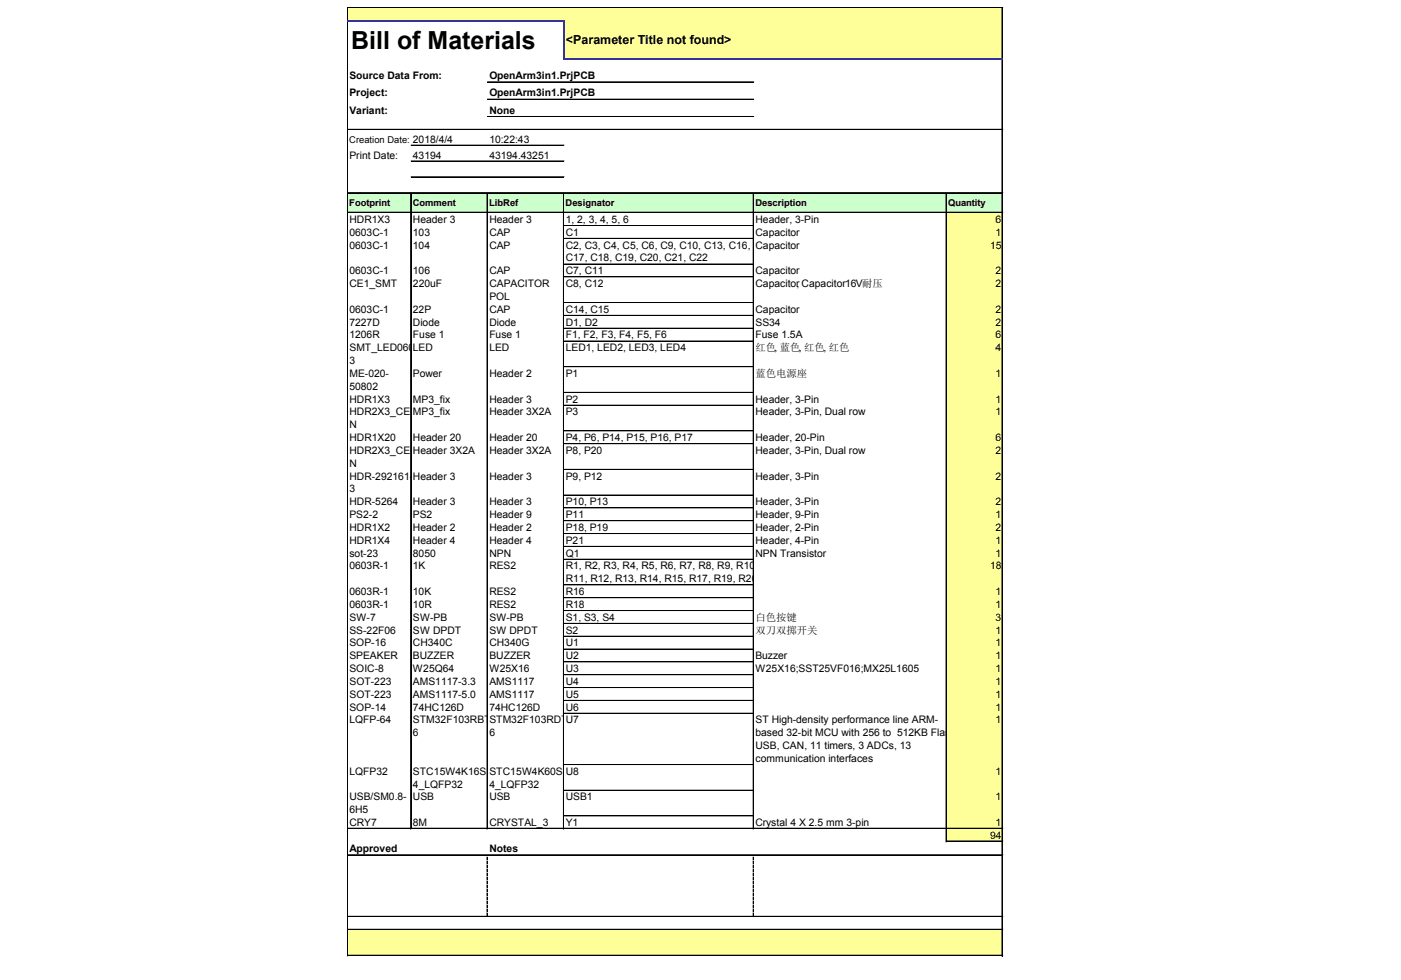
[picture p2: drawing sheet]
<svg xmlns="http://www.w3.org/2000/svg" width="289mm" height="202mm" viewBox="0 0 289 202" stroke-linecap="round" stroke-linejoin="round" font-family="sans-serif">
<defs><g id="words">
<text font-size="5.1" x="72.4" y="10.1">Bill of Materials</text>
<text font-size="2.6" x="116.7" y="9.2">&lt;Parameter Title not found&gt;</text>
<g font-size="2.1">
<text x="72.1" y="16.3">Source Data From:</text>
<text x="100.9" y="16.3">OpenArm3in1.PrjPCB</text>
<text x="72.1" y="19.9">Project:</text>
<text x="72.1" y="23.5">Variant:</text>
<text x="100.9" y="19.9">OpenArm3in1.PrjPCB</text>
<text x="100.9" y="23.5">None</text>
<text x="100.9" y="29.5">10:22:43</text>
<text x="72.1" y="32.7">Print Date:</text>
<text x="85.2" y="32.7">43194</text>
<text x="100.9" y="32.7">43194.43251</text>
<text x="72.1" y="46">HDR1X3</text>
<text x="85.2" y="46">Header 3</text>
<text x="100.9" y="46">Header 3</text>
<text x="116.7" y="46">1, 2, 3, 4, 5, 6</text>
<text x="155.8" y="46">Header, 3-Pin</text>
<text x="205.3" y="46">6</text>
<text x="72.1" y="48.6">0603C-1</text>
<text x="72.1" y="51.3">0603C-1</text>
<text x="85.2" y="48.6">103</text>
<text x="85.2" y="51.3">104</text>
<text x="100.9" y="48.6">CAP</text>
<text x="100.9" y="51.3">CAP</text>
<text x="116.7" y="48.6">C1</text>
<text x="116.7" y="51.3">C2, C3, C4, C5, C6, C9, C10, C13, C16,</text>
<text x="116.7" y="53.9">C17, C18, C19, C20, C21, C22</text>
<text x="155.8" y="48.6">Capacitor</text>
<text x="155.8" y="51.3">Capacitor</text>
<text x="204.2" y="51.3">15</text>
<text x="205.3" y="48.6">1</text>
<text x="72.1" y="56.6">0603C-1</text>
<text x="72.1" y="59.2">CE1_SMT</text>
<text x="85.2" y="56.6">106</text>
<text x="85.2" y="59.2">220uF</text>
<text x="100.9" y="56.6">CAP</text>
<text x="100.9" y="59.2">CAPACITOR</text>
<text x="116.7" y="56.6">C7, C11</text>
<text x="116.7" y="59.2">C8, C12</text>
<text x="155.8" y="56.6">Capacitor</text>
<text x="155.8" y="59.2">Capacitor, Capacitor16V耐压</text>
<text x="205.3" y="56.6">2</text>
<text x="205.3" y="59.2">2</text>
<text x="72.1" y="64.5">0603C-1</text>
<text x="85.2" y="64.5">22P</text>
<text x="100.9" y="61.9">POL</text>
<text x="100.9" y="64.5">CAP</text>
<text x="116.7" y="64.5">C14, C15</text>
<text x="155.8" y="64.5">Capacitor</text>
<text x="205.3" y="64.5">2</text>
<text x="72.1" y="67.2">7227D</text>
<text x="72.1" y="69.8">1206R</text>
<text x="85.2" y="67.2">Diode</text>
<text x="85.2" y="69.8">Fuse 1</text>
<text x="100.9" y="67.2">Diode</text>
<text x="100.9" y="69.8">Fuse 1</text>
<text x="116.7" y="67.2">D1, D2</text>
<text x="116.7" y="69.8">F1, F2, F3, F4, F5, F6</text>
<text x="155.8" y="67.2">SS34</text>
<text x="155.8" y="69.8">Fuse 1.5A</text>
<text x="205.3" y="67.2">2</text>
<text x="205.3" y="69.8">6</text>
<text x="72.1" y="72.5">SMT_LED060</text>
<text x="72.1" y="75.1">3</text>
<text x="72.1" y="77.7">ME-020-</text>
<text x="85.2" y="72.5">LED</text>
<text x="85.2" y="77.7">Power</text>
<text x="100.9" y="72.5">LED</text>
<text x="100.9" y="77.7">Header 2</text>
<text x="116.7" y="72.5">LED1, LED2, LED3, LED4</text>
<text x="116.7" y="77.7">P1</text>
<text x="155.8" y="72.4">红色, 蓝色, 红色, 红色</text>
<text x="155.8" y="77.7">蓝色电源座</text>
<text x="205.3" y="72.5">4</text>
<text x="205.3" y="77.7">1</text>
<text x="72.1" y="80.4">50802</text>
<text x="72.1" y="83">HDR1X3</text>
<text x="85.2" y="83">MP3_fix</text>
<text x="100.9" y="83">Header 3</text>
<text x="116.7" y="83">P2</text>
<text x="155.8" y="83">Header, 3-Pin</text>
<text x="205.3" y="83">1</text>
<text x="72.1" y="85.7">HDR2X3_CE</text>
<text x="72.1" y="88.3">N</text>
<text x="85.2" y="85.7">MP3_fix</text>
<text x="100.9" y="85.7">Header 3X2A</text>
<text x="116.7" y="85.7">P3</text>
<text x="155.8" y="85.7">Header, 3-Pin, Dual row</text>
<text x="205.3" y="85.7">1</text>
<text x="72.1" y="91">HDR1X20</text>
<text x="72.1" y="93.6">HDR2X3_CE</text>
<text x="85.2" y="91">Header 20</text>
<text x="85.2" y="93.6">Header 3X2A</text>
<text x="100.9" y="91">Header 20</text>
<text x="100.9" y="93.6">Header 3X2A</text>
<text x="116.7" y="91">P4, P6, P14, P15, P16, P17</text>
<text x="116.7" y="93.6">P8, P20</text>
<text x="155.8" y="91">Header, 20-Pin</text>
<text x="155.8" y="93.6">Header, 3-Pin, Dual row</text>
<text x="205.3" y="91">6</text>
<text x="205.3" y="93.6">2</text>
<text x="72.1" y="96.3">N</text>
<text x="72.1" y="98.9">HDR-292161-</text>
<text x="72.1" y="101.6">3</text>
<text x="85.2" y="98.9">Header 3</text>
<text x="100.9" y="98.9">Header 3</text>
<text x="116.7" y="98.9">P9, P12</text>
<text x="155.8" y="98.9">Header, 3-Pin</text>
<text x="205.3" y="98.9">2</text>
<text x="72.1" y="104.2">HDR-5264</text>
<text x="72.1" y="106.9">PS2-2</text>
<text x="85.2" y="104.2">Header 3</text>
<text x="85.2" y="106.9">PS2</text>
<text x="100.9" y="104.2">Header 3</text>
<text x="100.9" y="106.9">Header 9</text>
<text x="116.7" y="104.2">P10, P13</text>
<text x="116.7" y="106.9">P11</text>
<text x="155.8" y="104.2">Header, 3-Pin</text>
<text x="155.8" y="106.9">Header, 9-Pin</text>
<text x="205.3" y="104.2">2</text>
<text x="205.3" y="106.9">1</text>
<text x="72.1" y="109.5">HDR1X2</text>
<text x="72.1" y="112.2">HDR1X4</text>
<text x="85.2" y="109.5">Header 2</text>
<text x="85.2" y="112.2">Header 4</text>
<text x="100.9" y="109.5">Header 2</text>
<text x="100.9" y="112.2">Header 4</text>
<text x="116.7" y="109.5">P18, P19</text>
<text x="116.7" y="112.2">P21</text>
<text x="155.8" y="109.5">Header, 2-Pin</text>
<text x="155.8" y="112.2">Header, 4-Pin</text>
<text x="205.3" y="109.5">2</text>
<text x="205.3" y="112.2">1</text>
<text x="72.1" y="114.8">sot-23</text>
<text x="72.1" y="117.5">0603R-1</text>
<text x="85.2" y="114.8">8050</text>
<text x="85.2" y="117.5">1K</text>
<text x="100.9" y="114.8">NPN</text>
<text x="100.9" y="117.5">RES2</text>
<text x="116.7" y="114.8">Q1</text>
<text x="116.7" y="117.5">R1, R2, R3, R4, R5, R6, R7, R8, R9, R10,</text>
<text x="155.8" y="114.8">NPN Transistor</text>
<text x="204.2" y="117.5">18</text>
<text x="205.3" y="114.8">1</text>
<text x="72.1" y="122.7">0603R-1</text>
<text x="72.1" y="125.4">0603R-1</text>
<text x="85.2" y="122.7">10K</text>
<text x="85.2" y="125.4">10R</text>
<text x="100.9" y="122.7">RES2</text>
<text x="100.9" y="125.4">RES2</text>
<text x="116.7" y="120.1">R11, R12, R13, R14, R15, R17, R19, R20</text>
<text x="116.7" y="122.7">R16</text>
<text x="116.7" y="125.4">R18</text>
<text x="205.3" y="122.7">1</text>
<text x="205.3" y="125.4">1</text>
<text x="72.1" y="128">SW-7</text>
<text x="72.1" y="130.7">SS-22F06</text>
<text x="85.2" y="128">SW-PB</text>
<text x="85.2" y="130.7">SW DPDT</text>
<text x="100.9" y="128">SW-PB</text>
<text x="100.9" y="130.7">SW DPDT</text>
<text x="116.7" y="128">S1, S3, S4</text>
<text x="116.7" y="130.7">S2</text>
<text x="155.8" y="128">白色按键</text>
<text x="155.8" y="130.7">双刀双掷开关</text>
<text x="205.3" y="128">3</text>
<text x="205.3" y="130.7">1</text>
<text x="72.1" y="133.3">SOP-16</text>
<text x="72.1" y="136">SPEAKER</text>
<text x="85.2" y="133.3">CH340C</text>
<text x="85.2" y="136">BUZZER</text>
<text x="100.9" y="133.3">CH340G</text>
<text x="100.9" y="136">BUZZER</text>
<text x="116.7" y="133.3">U1</text>
<text x="116.7" y="136">U2</text>
<text x="155.8" y="136">Buzzer</text>
<text x="205.3" y="133.3">1</text>
<text x="205.3" y="136">1</text>
<text x="72.1" y="138.6">SOIC-8</text>
<text x="72.1" y="141.3">SOT-223</text>
<text x="72.1" y="143.9">SOT-223</text>
<text x="85.2" y="138.6">W25Q64</text>
<text x="85.2" y="141.3">AMS1117-3.3</text>
<text x="85.2" y="143.9">AMS1117-5.0</text>
<text x="100.9" y="138.6">W25X16</text>
<text x="100.9" y="141.3">AMS1117</text>
<text x="100.9" y="143.9">AMS1117</text>
<text x="116.7" y="138.6">U3</text>
<text x="116.7" y="141.3">U4</text>
<text x="116.7" y="143.9">U5</text>
<text x="155.8" y="138.6">W25X16;SST25VF016;MX25L1605</text>
<text x="205.3" y="138.6">1</text>
<text x="205.3" y="141.3">1</text>
<text x="205.3" y="143.9">1</text>
<text x="72.1" y="146.6">SOP-14</text>
<text x="72.1" y="149.2">LQFP-64</text>
<text x="85.2" y="146.6">74HC126D</text>
<text x="85.2" y="149.2">STM32F103RBT</text>
<text x="100.9" y="146.6">74HC126D</text>
<text x="100.9" y="149.2">STM32F103RDTU7</text>
<text x="116.7" y="146.6">U6</text>
<text x="155.8" y="149.2">ST High-density performance line ARM-</text>
<text x="205.3" y="146.6">1</text>
<text x="205.3" y="149.2">1</text>
<text x="85.2" y="151.9">6</text>
<text x="100.9" y="151.9">6</text>
<text x="155.8" y="151.9">based 32-bit MCU with 256 to 512KB Flash,</text>
<text x="155.8" y="154.5">USB, CAN, 11 timers, 3 ADCs, 13</text>
<text x="72.1" y="159.8">LQFP32</text>
<text x="85.2" y="159.8">STC15W4K16S</text>
<text x="100.9" y="159.8">STC15W4K60S</text>
<text x="116.7" y="159.8">U8</text>
<text x="155.8" y="157.2">communication interfaces</text>
<text x="205.3" y="159.8">1</text>
<text x="72.1" y="165.1">USB/SM0.8-</text>
<text x="72.1" y="167.8">6H5</text>
<text x="85.2" y="162.5">4_LQFP32</text>
<text x="85.2" y="165.1">USB</text>
<text x="100.9" y="162.5">4_LQFP32</text>
<text x="100.9" y="165.1">USB</text>
<text x="116.7" y="165.1">USB1</text>
<text x="205.3" y="165.1">1</text>
<text x="72.1" y="170.4">CRY7</text>
<text x="85.2" y="170.4">8M</text>
<text x="100.9" y="170.4">CRYSTAL_3</text>
<text x="116.7" y="170.4">Y1</text>
<text x="155.8" y="170.4">Crystal 4 X 2.5 mm 3-pin</text>
<text x="204.2" y="173">94</text>
<text x="205.3" y="170.4">1</text>
<text x="72.1" y="175.7">Approved</text>
<text x="100.9" y="175.7">Notes</text>
</g>
<g font-size="1.9">
<text x="72" y="29.4">Creation Date: 2018/4/4</text>
<text x="72" y="42.5">Footprint</text>
<text x="85.1" y="42.5">Comment</text>
<text x="100.9" y="42.5">LibRef</text>
<text x="116.6" y="42.5">Designator</text>
<text x="155.8" y="42.5">Description</text>
<text x="195.6" y="42.5">Quantity</text>
</g>
</g></defs>
<g fill="#ff9">
<path d="M71.7 1.6h135.1v2.8h-135.1z"/>
<path d="M116.3 4.4h90.5v7.8h-90.5z"/>
</g>
<path d="M71.7 39.8h135.1v4.1h-135.1z" fill="#cfc"/>
<g fill="#ff9">
<path d="M195.2 43.9h11.6v2.6h-11.6z"/>
<path d="M195.2 46.5h11.6v2.7h-11.6z"/>
<path d="M195.2 49.2h11.6v5.3h-11.6z"/>
<path d="M195.2 54.5h11.6v2.6h-11.6z"/>
<path d="M195.2 57.1h11.6v5.3h-11.6z"/>
<path d="M195.2 62.4h11.6v2.7h-11.6z"/>
<path d="M195.2 65h11.6v2.7h-11.6z"/>
<path d="M195.2 67.7h11.6v2.7h-11.6z"/>
<path d="M195.2 70.3h11.6v5.4h-11.6z"/>
<path d="M195.2 75.6h11.6v5.4h-11.6z"/>
<path d="M195.2 80.9h11.6v2.7h-11.6z"/>
<path d="M195.2 83.6h11.6v5.3h-11.6z"/>
<path d="M195.2 88.9h11.6v2.6h-11.6z"/>
<path d="M195.2 91.5h11.6v5.3h-11.6z"/>
<path d="M195.2 96.8h11.6v5.3h-11.6z"/>
<path d="M195.2 102.1h11.6v2.7h-11.6z"/>
<path d="M195.2 104.8h11.6v2.6h-11.6z"/>
<path d="M195.2 107.4h11.6v2.7h-11.6z"/>
<path d="M195.2 110.1h11.6v2.6h-11.6z"/>
<path d="M195.2 112.7h11.6v2.7h-11.6z"/>
<path d="M195.2 115.3h11.6v5.4h-11.6z"/>
<path d="M195.2 120.6h11.6v2.7h-11.6z"/>
<path d="M195.2 123.3h11.6v2.7h-11.6z"/>
<path d="M195.2 125.9h11.6v2.7h-11.6z"/>
<path d="M195.2 128.6h11.6v2.7h-11.6z"/>
<path d="M195.2 131.2h11.6v2.7h-11.6z"/>
<path d="M195.2 133.9h11.6v2.6h-11.6z"/>
<path d="M195.2 136.5h11.6v2.7h-11.6z"/>
<path d="M195.2 139.2h11.6v2.6h-11.6z"/>
<path d="M195.2 141.8h11.6v2.7h-11.6z"/>
<path d="M195.2 144.5h11.6v2.6h-11.6z"/>
<path d="M195.2 147.1h11.6v10.6h-11.6z"/>
<path d="M195.2 157.7h11.6v5.3h-11.6z"/>
<path d="M195.2 163h11.6v5.3h-11.6z"/>
<path d="M195.2 168.3h11.6v2.7h-11.6z"/>
<path d="M195.2 170.9h11.6v2.7h-11.6z"/>
<path d="M71.7 191.8h135.1v5.4h-135.1z"/>
</g>
<g fill="none" stroke="#000" stroke-width=".21">
<path d="M71.6 1.5v2.7M71.6 4.6v192.6M71.7 1.5v2.7M71.7 4.6v192.6M71.8 1.5h135M71.8 1.6h135M100.5 16.9h54.9M100.5 17h54.9M206.6 1.7v10.3M206.6 12.4v184.8M206.7 1.7v10.3M206.7 12.4v184.8"/>
<path d="M71.8 26.7h135M71.8 26.8h135M71.8 39.7h135M71.8 39.8h135M84.7 39.9v131.1M84.8 39.9v131.1M84.8 29.9h31.5M84.8 30h31.5M84.8 33.2h31.5M84.8 33.3h31.5M84.8 36.5h31.5M84.8 36.6h31.5"/>
<path d="M100.4 39.9v131.1M100.5 20.5h54.9M100.5 20.6h54.9M100.5 24h54.9M100.5 24.1h54.9M100.5 39.9v131.1M116.2 39.9v131.1M116.3 39.9v131.1M155.3 39.9v131.1M155.4 39.9v131.1M195.1 39.9v133.8M195.2 39.9v133.8"/>
<path d="M71.8 43.8h135M71.8 43.9h135M116.4 46.5h38.9M116.4 49.2h38.9M116.4 54.5h38.9M116.4 57.1h38.9M116.4 62.4h38.9M116.4 65l38.9 .1M116.4 67.7h38.9M116.4 70.3h38.9M116.4 70.4h38.9M116.4 75.6h38.9"/>
<path d="M116.4 80.9h38.9M116.4 83.6h38.9M116.4 88.9h38.9M116.4 91.5h38.9M116.4 96.8h38.9M116.4 102.1h38.9M116.4 104.8h38.9M116.4 107.4h38.9M116.4 110.1h38.9M116.4 112.7h38.9M116.4 115.3l38.9 .1M116.4 120.6l38.9 .1"/>
<path d="M116.4 123.3h38.9M116.4 125.9h38.9M116.4 128.6h38.9M116.4 131.2h38.9M116.4 133.9h38.9M116.4 136.5h38.9M116.4 139.2h38.9M116.4 141.8h38.9M116.4 144.5h38.9M116.4 147.1h38.9M116.4 157.7h38.9M71.8 170.8h135"/>
<path d="M71.8 170.9h135M71.8 176.3h135M71.8 176.4h135M100.4 176.8v.6M100.4 177.6v.6M100.4 178.4v.6M100.4 179.2v.7M116.4 163h38.9M116.4 168.3h38.9M155.3 176.8v.6M155.3 177.6v.6M155.3 178.4v.6"/>
<path d="M155.3 179.2v.7M195.3 173.5h11.5M195.3 173.6h11.5M71.8 189h135M71.8 189.1h135M71.8 191.7h135M71.8 191.8h135M71.8 197h135M71.8 197.1h135M100.4 180.1v.6M100.4 180.9v.6M100.4 181.7v.6"/>
<path d="M100.4 182.5v.6M100.4 183.4v.6M100.4 184.2v.6M100.4 185v.6M100.4 185.8v.6M100.4 186.6v.7M100.4 187.5v.6M100.4 188.3v.6M155.3 180.1v.6M155.3 180.9v.6M155.3 181.7v.6M155.3 182.5v.6"/>
<path d="M155.3 183.4v.6M155.3 184.2v.6M155.3 185v.6M155.3 185.8v.6M155.3 186.6v.7M155.3 187.5v.6M155.3 188.3v.6"/>
</g>
<path d="M116.3 4.6v7.8" fill="none" stroke="#339" stroke-width=".38"/>
<g fill="#000">
<path d="M100.4 176.8h.2v.6h-.2zM100.4 177.6h.2v.6h-.2zM100.4 178.4h.2v.6h-.2zM100.4 179.2h.2v.7h-.2zM155.3 176.8h.2v.6h-.2zM155.3 177.6h.2v.6h-.2zM155.3 178.4h.2v.6h-.2zM155.3 179.2h.2v.7h-.2zM100.4 180.1h.2v.6h-.2zM100.4 180.9h.2v.6h-.2zM100.4 181.7h.2v.6h-.2zM100.4 182.5h.2v.6h-.2z"/>
<path d="M100.4 183.4h.2v.6h-.2zM100.4 184.2h.2v.6h-.2zM100.4 185h.2v.6h-.2zM100.4 185.8h.2v.6h-.2zM100.4 186.6h.2v.7h-.2zM100.4 187.5h.2v.6h-.2zM100.4 188.3h.2v.6h-.2zM155.3 180.1h.2v.6h-.2zM155.3 180.9h.2v.6h-.2zM155.3 181.7h.2v.6h-.2zM155.3 182.5h.2v.6h-.2zM155.3 183.4h.2v.6h-.2z"/>
<path d="M155.3 184.2h.2v.6h-.2zM155.3 185h.2v.6h-.2zM155.3 185.8h.2v.6h-.2zM155.3 186.6h.2v.7h-.2zM155.3 187.5h.2v.6h-.2zM155.3 188.3h.2v.6h-.2z"/>
</g>
<path d="M71.6 4.4h44.9M116.5 12.2h90.3" fill="none" stroke="#339" stroke-width=".41"/>
<use href="#words"/>
</svg>
